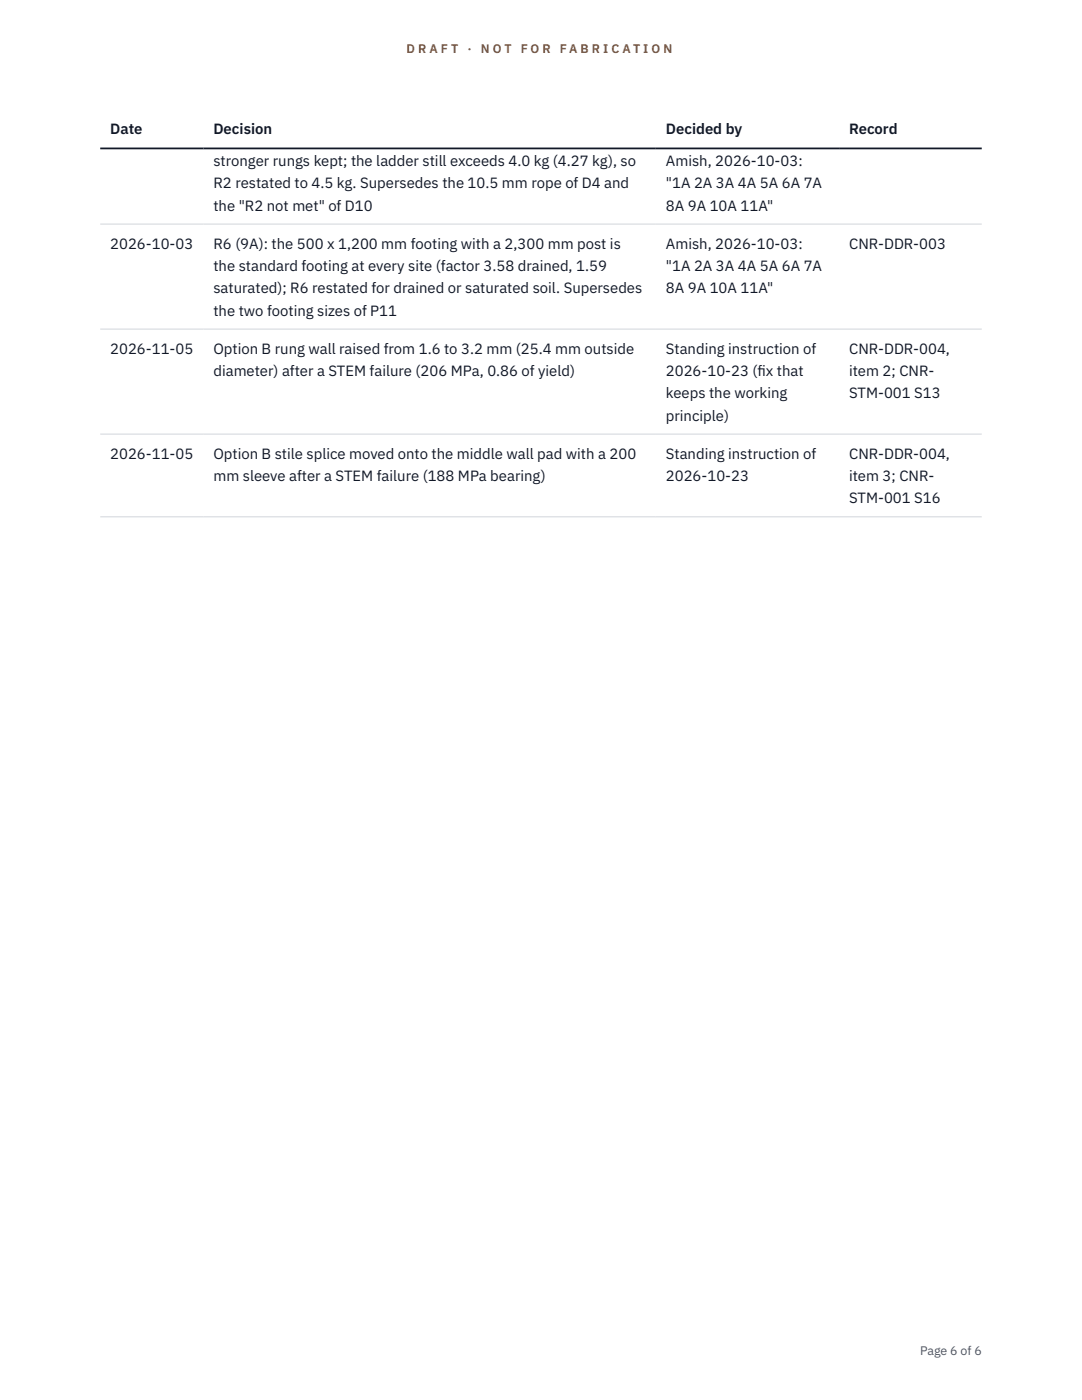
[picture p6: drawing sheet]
<svg xmlns="http://www.w3.org/2000/svg" width="216mm" height="279mm" viewBox="0 0 216 279" stroke-linecap="round" stroke-linejoin="round" font-family="sans-serif">
<defs><g id="words">
<g font-size="3" fill="#111827">
<text x="22" y="26.8">Date</text>
<text x="42.6" y="26.8">Decision</text>
<text x="132.9" y="26.8">Decided by</text>
<text x="169.4" y="26.8">Record</text>
<text x="42.6" y="33.1">stronger rungs kept; the ladder still exceeds 4.0 kg (4.27 kg), so</text>
<text x="132.9" y="33.1">Amish, 2026-10-03:</text>
<text x="42.6" y="37.6">R2 restated to 4.5 kg. Supersedes the 10.5 mm rope of D4 and</text>
<text x="132.9" y="37.6">&quot;1A 2A 3A 4A 5A 6A 7A</text>
<text x="42.6" y="42">the &quot;R2 not met&quot; of D10</text>
<text x="132.9" y="42">8A 9A 10A 11A&quot;</text>
<text x="22" y="49.6">2026-10-03</text>
<text x="42.6" y="49.6">R6 (9A): the 500 x 1,200 mm footing with a 2,300 mm post is</text>
<text x="132.9" y="49.6">Amish, 2026-10-03:</text>
<text x="169.4" y="49.6">CNR-DDR-003</text>
<text x="42.6" y="54.1">the standard footing at every site (factor 3.58 drained, 1.59</text>
<text x="42.6" y="58.5">saturated); R6 restated for drained or saturated soil. Supersedes</text>
<text x="132.9" y="54.1">&quot;1A 2A 3A 4A 5A 6A 7A</text>
<text x="132.9" y="58.5">8A 9A 10A 11A&quot;</text>
<text x="42.6" y="63">the two footing sizes of P11</text>
<text x="22" y="70.6">2026-11-05</text>
<text x="42.6" y="70.6">Option B rung wall raised from 1.6 to 3.2 mm (25.4 mm outside</text>
<text x="132.9" y="70.6">Standing instruction of</text>
<text x="169.4" y="70.6">CNR-DDR-004,</text>
<text x="42.6" y="75">diameter) after a STEM failure (206 MPa, 0.86 of yield)</text>
<text x="132.9" y="75">2026-10-23 (f</text>
<text x="151.1" y="75">ix that</text>
<text x="169.4" y="75">item 2; CNR-</text>
<text x="132.9" y="79.5">keeps the working</text>
<text x="132.9" y="83.9">principle)</text>
<text x="169.4" y="79.5">STM-001 S13</text>
<text x="22" y="91.6">2026-11-05</text>
<text x="42.6" y="91.6">Option B stile splice moved onto the middle wall pad with a 200</text>
<text x="132.9" y="91.6">Standing instruction of</text>
<text x="169.4" y="91.6">CNR-DDR-004,</text>
<text x="42.6" y="96">mm sleeve after a STEM failure (188 MPa bearing)</text>
<text x="132.9" y="96">2026-10-23</text>
<text x="169.4" y="96">item 3; CNR-</text>
<text x="169.4" y="100.4">STM-001 S16</text>
</g>
<g font-size="2.5" fill="#b45309">
<text x="81.1" y="10.5">D R A F T</text>
<text x="93.3" y="10.5">·</text>
<text x="95.9" y="10.5">N O T</text>
<text x="103.9" y="10.5">F O R</text>
<text x="111.7" y="10.5">F A B R I C A T I O N</text>
</g>
<text font-size="2.5" fill="#4b5563" x="183.6" y="270.3">Page 6 of 6</text>
</g></defs>
<path d="M20 44.7h175.9M20 65.7h175.9M20 86.6h175.9M20 103.1h175.9" fill="none" stroke="#d1d5db" stroke-width=".2"/>
<path d="M20 29.6h175.9" fill="none" stroke="#111827" stroke-width=".35"/>
<use href="#words"/>
</svg>
